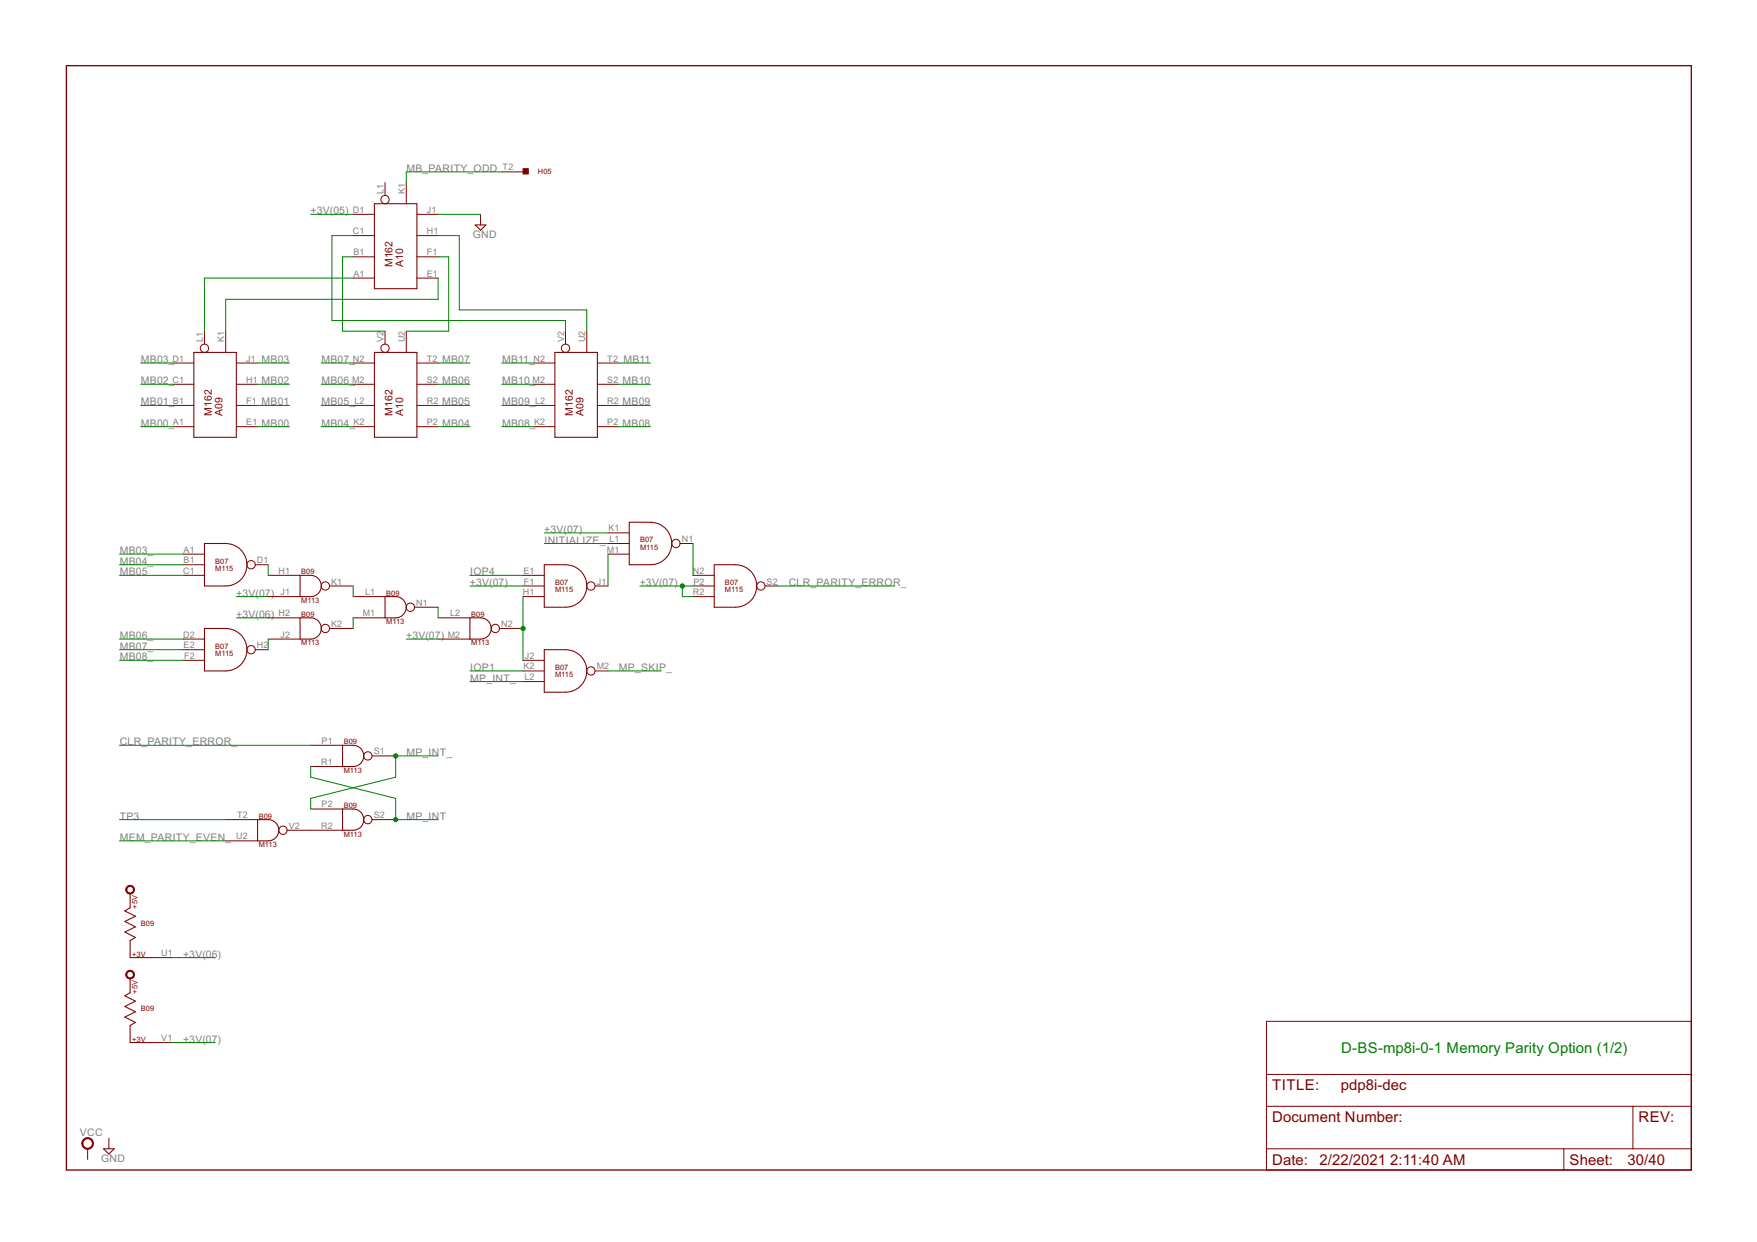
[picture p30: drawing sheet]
<svg xmlns="http://www.w3.org/2000/svg" width="420mm" height="297mm" viewBox="0 0 420 297" stroke-linecap="round" stroke-linejoin="round" font-family="sans-serif">
<defs><g id="words">
<text font-size="4" fill="#008000" x="320.7" y="251.9">D-BS-mp8i-0-1 Memory Parity Option (1/2)</text>
<g font-size="4" fill="#800000">
<text x="304.2" y="260.8">TITLE:</text>
<text x="320.6" y="260.8">pdp8i-dec</text>
<text x="304.2" y="268.4">Document Number:</text>
<text x="391.8" y="268.4">REV:</text>
<text x="304.2" y="278.6">Date: 2/22/2021</text>
<text x="332.5" y="278.6">2:11:40 AM</text>
<text x="375.3" y="278.6">Sheet:</text>
<text x="389.2" y="278.6">30/40</text>
</g>
<g font-size="2.8" fill="#808080">
<text x="97.2" y="41.1">MB_PARITY_ODD</text>
<text x="74.3" y="51.3">+3V(05)</text>
<text x="113.1" y="57">GND</text>
<text x="33.7" y="86.8">MB03_</text>
<text x="62.5" y="86.8">MB03</text>
<text x="76.9" y="86.8">MB07_</text>
<text x="105.7" y="86.8">MB07</text>
<text x="120" y="86.8">MB11_</text>
<text x="149.1" y="86.8">MB11</text>
<text x="33.7" y="91.9">MB02_</text>
<text x="62.5" y="91.9">MB02</text>
<text x="76.9" y="91.9">MB06_</text>
<text x="105.7" y="91.9">MB06</text>
<text x="120" y="91.9">MB10_</text>
<text x="148.9" y="91.9">MB10</text>
<text x="33.7" y="97">MB01_</text>
<text x="62.5" y="97">MB01</text>
<text x="76.9" y="97">MB05_</text>
<text x="105.7" y="97">MB05</text>
<text x="120" y="97">MB09_</text>
<text x="148.9" y="97">MB09</text>
<text x="33.7" y="102.1">MB00_</text>
<text x="62.5" y="102.1">MB00</text>
<text x="76.9" y="102.1">MB04_</text>
<text x="105.7" y="102.1">MB04</text>
<text x="120" y="102.1">MB08_</text>
<text x="148.9" y="102.1">MB08</text>
<text x="130.2" y="127.4">+3V(07)</text>
<text x="130.2" y="130">INITIALIZE_</text>
<text x="28.6" y="132.5">MB03_</text>
<text x="28.6" y="137.6">MB05</text>
<text x="28.6" y="135.1">MB04_</text>
<text x="112.4" y="137.6">IOP4</text>
<text x="56.5" y="142.7">+3V(07)</text>
<text x="112.4" y="140.1">+3V(07)</text>
<text x="153" y="140.1">+3V(07)</text>
<text x="188.6" y="140.1">CLR_PARITY_ERROR_</text>
<text x="56.5" y="147.8">+3V(06)</text>
<text x="28.6" y="155.4">MB07_</text>
<text x="28.6" y="152.8">MB06_</text>
<text x="97.1" y="152.8">+3V(07)</text>
<text x="28.6" y="157.9">MB08_</text>
<text x="112.4" y="160.5">IOP1</text>
<text x="148" y="160.5">MP_SKIP_</text>
<text x="112.4" y="163">MP_INT_</text>
<text x="28.6" y="178.2">CLR_PARITY_ERROR_</text>
<text x="97.2" y="180.8">MP_INT_</text>
<text x="28.6" y="196">TP3</text>
<text x="97.2" y="196">MP_INT</text>
<text x="28.6" y="201.1">MEM_PARITY_EVEN_</text>
<text x="43.8" y="229">+3V(06)</text>
<text x="43.8" y="249.3">+3V(07)</text>
<text x="19.1" y="271.6">VCC</text>
<text x="24.2" y="277.9">GND</text>
</g>
<g font-size="2.8" fill="#800000">
<text x="93.8" y="63.9" transform="rotate(-90 93.8 63.9)">M162</text>
<text x="96.4" y="63.9" transform="rotate(-90 96.4 63.9)">A10</text>
<text x="50.7" y="99.5" transform="rotate(-90 50.7 99.5)">M162</text>
<text x="53.2" y="99.5" transform="rotate(-90 53.2 99.5)">A09</text>
<text x="93.8" y="99.5" transform="rotate(-90 93.8 99.5)">M162</text>
<text x="96.4" y="99.5" transform="rotate(-90 96.4 99.5)">A10</text>
<text x="137" y="99.5" transform="rotate(-90 137 99.5)">M162</text>
<text x="139.6" y="99.5" transform="rotate(-90 139.6 99.5)">A09</text>
</g>
<g font-size="2.4" fill="#808080">
<text x="120.2" y="40.7">T2</text>
<text x="91.7" y="46.3" transform="rotate(-90 91.7 46.3)">L1</text>
<text x="96.8" y="46.3" transform="rotate(-90 96.8 46.3)">K1</text>
<text x="84.4" y="50.9">D1</text>
<text x="102.1" y="50.9">J1</text>
<text x="84.4" y="56">C1</text>
<text x="102.1" y="56">H1</text>
<text x="84.5" y="61.1">B1</text>
<text x="102.1" y="61.1">F1</text>
<text x="84.5" y="66.1">A1</text>
<text x="102.1" y="66.1">E1</text>
<text x="48.5" y="81.9" transform="rotate(-90 48.5 81.9)">L1</text>
<text x="53.6" y="81.9" transform="rotate(-90 53.6 81.9)">K1</text>
<text x="91.7" y="81.9" transform="rotate(-90 91.7 81.9)">V2</text>
<text x="96.8" y="81.9" transform="rotate(-90 96.8 81.9)">U2</text>
<text x="134.9" y="81.9" transform="rotate(-90 134.9 81.9)">V2</text>
<text x="140" y="81.9" transform="rotate(-90 140 81.9)">U2</text>
<text x="41.2" y="86.5">D1</text>
<text x="58.9" y="86.5">J1</text>
<text x="84.4" y="86.5">N2</text>
<text x="102.1" y="86.5">T2</text>
<text x="127.6" y="86.5">N2</text>
<text x="145.2" y="86.5">T2</text>
<text x="41.2" y="91.5">C1</text>
<text x="58.9" y="91.5">H1</text>
<text x="84.2" y="91.5">M2</text>
<text x="102.1" y="91.5">S2</text>
<text x="127.4" y="91.5">M2</text>
<text x="145.2" y="91.5">S2</text>
<text x="41.4" y="101.7">A1</text>
<text x="41.4" y="96.6">B1</text>
<text x="58.9" y="101.7">E1</text>
<text x="58.9" y="96.6">F1</text>
<text x="84.5" y="101.7">K2</text>
<text x="84.8" y="96.6">L2</text>
<text x="102.1" y="101.7">P2</text>
<text x="102.1" y="96.6">R2</text>
<text x="127.7" y="101.7">K2</text>
<text x="127.9" y="96.6">L2</text>
<text x="145.2" y="101.7">P2</text>
<text x="145.2" y="96.6">R2</text>
<text x="145.5" y="127.1">K1</text>
<text x="145.7" y="129.6">L1</text>
<text x="163" y="129.6">N1</text>
<text x="43.8" y="137.3">C1</text>
<text x="43.9" y="132.2">A1</text>
<text x="43.9" y="134.7">B1</text>
<text x="61.4" y="134.7">D1</text>
<text x="66.6" y="137.3">H1</text>
<text x="125.2" y="137.3">E1</text>
<text x="145.2" y="132.2">M1</text>
<text x="165.7" y="137.3">N2</text>
<text x="67.1" y="142.3">J1</text>
<text x="79.2" y="139.8">K1</text>
<text x="87.3" y="142.3">L1</text>
<text x="125" y="142.3">H1</text>
<text x="125.3" y="139.8">F1</text>
<text x="142.7" y="139.8">J1</text>
<text x="165.7" y="142.3">R2</text>
<text x="165.8" y="139.8">P2</text>
<text x="183.3" y="139.8">S2</text>
<text x="66.6" y="147.4">H2</text>
<text x="79.2" y="150">K2</text>
<text x="86.7" y="147.4">M1</text>
<text x="99.5" y="144.9">N1</text>
<text x="107.6" y="147.4">L2</text>
<text x="119.8" y="150">N2</text>
<text x="43.8" y="152.5">D2</text>
<text x="43.9" y="155">E2</text>
<text x="61.4" y="155">H2</text>
<text x="67.1" y="152.5">J2</text>
<text x="107.1" y="152.5">M2</text>
<text x="44" y="157.6">F2</text>
<text x="125.2" y="160.1">K2</text>
<text x="125.5" y="157.6">J2</text>
<text x="142.7" y="160.1">M2</text>
<text x="125.4" y="162.6">L2</text>
<text x="76.9" y="177.9">P1</text>
<text x="76.8" y="183">R1</text>
<text x="89.4" y="180.4">S1</text>
<text x="56.7" y="195.7">T2</text>
<text x="76.9" y="193.1">P2</text>
<text x="89.4" y="195.7">S2</text>
<text x="56.5" y="200.7">U2</text>
<text x="69" y="198.2">V2</text>
<text x="76.8" y="198.2">R2</text>
<text x="38.6" y="228.7">U1</text>
<text x="38.6" y="249">V1</text>
</g>
<g font-size="2" fill="#800000">
<text x="128.6" y="41.6">H05</text>
<text x="153" y="129.7">B07</text>
<text x="153" y="131.5">M115</text>
<text x="51.5" y="134.8">B07</text>
<text x="51.5" y="136.6">M115</text>
<text x="72" y="137.4">B09</text>
<text x="92.4" y="142.4">B09</text>
<text x="132.7" y="139.9">B07</text>
<text x="132.7" y="141.7">M115</text>
<text x="173.4" y="139.9">B07</text>
<text x="173.4" y="141.7">M115</text>
<text x="72" y="144.2">M113</text>
<text x="72" y="147.5">B09</text>
<text x="92.4" y="149.3">M113</text>
<text x="112.7" y="147.5">B09</text>
<text x="51.5" y="155.1">B07</text>
<text x="72" y="154.4">M113</text>
<text x="112.7" y="154.4">M113</text>
<text x="51.5" y="156.9">M115</text>
<text x="132.7" y="160.2">B07</text>
<text x="132.7" y="162">M115</text>
<text x="82.2" y="178">B09</text>
<text x="82.2" y="184.8">M113</text>
<text x="61.9" y="195.8">B09</text>
<text x="82.2" y="193.2">B09</text>
<text x="61.9" y="202.6">M113</text>
<text x="82.2" y="200.1">M113</text>
<text x="32.9" y="217.4" transform="rotate(-90 32.9 217.4)">+5V</text>
<text x="33.7" y="221.4">B09</text>
<text x="31.6" y="228.8">+3V</text>
<text x="32.9" y="237.7" transform="rotate(-90 32.9 237.7)">+5V</text>
<text x="33.7" y="241.7">B09</text>
<text x="31.6" y="249.1">+3V</text>
</g>
</g></defs>
<path d="M15.9 15.7h388.6v264.1h-388.6z" fill="none" stroke="#800000" stroke-width=".32"/>
<g fill="none" stroke="#800000" stroke-width=".24">
<path d="M84.5 56.3h5M84.5 51.3h5M92.1 43.6v3.1M97.2 43.6v5.1M99.7 56.3h5.1M99.7 51.3h5.1M114.9 51.3v2.5M120 41.1h5.1M48.9 79.2v3.1M54 79.2v5.1M84.5 66.5h5M84.5 61.4h5"/>
<path d="M92.1 79.2v3.1M97.2 79.2v5.1M99.7 66.5h5.1M99.7 61.4h5.1M135.2 79.2v3.1M140.3 79.2v5.1M41.3 97h5.1M41.3 91.9h5.1M41.3 86.8h5.1M56.5 97h5.1M56.5 91.9h5.1M56.5 86.8h5.1"/>
<path d="M84.5 97h5M84.5 91.9h5M84.5 86.8h5M99.7 97h5.1M99.7 91.9h5.1M99.7 86.8h5.1M127.6 97h5.1M127.6 91.9h5.1M127.6 86.8h5.1M142.9 97h5M142.9 91.9h5M142.9 86.8h5"/>
<path d="M41.3 102h5.1M56.5 102h5.1M84.5 102h5M99.7 102h5.1M127.6 102h5.1M142.9 102h5M43.8 132.5h5.1M43.8 135.1h5.1M43.8 137.6h5.1M61 135.1h3.1M64.1 137.6h7.7M125.1 137.6h5.1"/>
<path d="M145.4 132.5h5.1M145.4 127.4h5.1M145.4 130h5.1M162.6 130h3.1M165.7 137.6h5.1M43.8 152.8h5.1M43.8 155.4h5.1M43.8 157.9h5.1M61 155.4h3.1M64.1 142.7h7.7M64.1 152.8h7.7M64.1 147.8h7.7"/>
<path d="M78.8 140.1h5.7M78.8 150.3h5.7M84.5 142.7h7.6M84.5 147.8h7.6M99.1 145.2h5.7M104.8 152.8h7.6M104.8 147.8h7.6M119.4 150.3h5.7M125.1 140.1h5.1M125.1 142.7h5.1M125.1 157.9h5.1M142.3 140.1h3.1"/>
<path d="M165.7 140.1h5.1M165.7 142.7h5.1M182.9 140.1h3.1M74.3 178.2h7.6M125.1 160.5h5.1M125.1 163h5.1M142.3 160.5h3.1M54 196h7.6M68.6 198.6h13.3M74.3 183.3h7.6M74.3 193.5h7.6M89 180.8h5.6"/>
<path d="M89 196h5.6M54 201.1h7.6M36.2 229h5.1M36.2 249.3h5.1M302.9 244.3h101.6v35.5h-101.6zM302.9 257h101.6M21 274.7v2.6M26 272.2v2.5M302.9 264.6h101.6M302.9 274.7h101.6M374 274.7v5.1M390.5 264.6v10.1"/>
<circle cx="92.1" cy="47.7" r=".99"/>
<circle cx="48.9" cy="83.3" r=".99"/>
<circle cx="92.1" cy="83.3" r=".99"/>
<circle cx="135.2" cy="83.3" r=".99"/>
<circle cx="60" cy="135.1" r=".99"/>
<circle cx="161.6" cy="130" r=".99"/>
<circle cx="60" cy="155.4" r=".99"/>
<circle cx="77.8" cy="140.1" r=".99"/>
<circle cx="77.8" cy="150.3" r=".99"/>
<circle cx="98.1" cy="145.2" r=".99"/>
<circle cx="118.4" cy="150.3" r=".99"/>
<circle cx="141.3" cy="140.1" r=".99"/>
<circle cx="181.9" cy="140.1" r=".99"/>
<circle cx="141.3" cy="160.5" r=".99"/>
<circle cx="67.7" cy="198.6" r=".99"/>
<circle cx="88" cy="180.8" r=".99"/>
<circle cx="88" cy="196" r=".99"/>
</g>
<g fill="#800000" stroke="#800000" stroke-width=".24">
<path d="M19.9 272.5a1.39 1.39 0 0 1 2.2 .3 1.39 1.39 0 0 1-.8 2 1.39 1.39 0 0 1-1.7-1.3h.2a1.15 1.15 0 0 1 1.6-1.1 1.15 1.15 0 0 1 .3 1.9 1.15 1.15 0 0 1-1.8-.6l-.1-.2h-.2z" fill-rule="evenodd"/>
<path d="M30.5 212a1.04 1.04 0 0 1 1.5 .3 1.04 1.04 0 0 1-.6 1.5 1.04 1.04 0 0 1-1.3-1h.2a.79 .79 0 0 1 1.2-.7 .79 .79 0 0 1 .1 1.4 .79 .79 0 0 1-1.2-.5l-.1-.2h-.2z" fill-rule="evenodd"/>
<path d="M30.5 232.3a1.04 1.04 0 0 1 1.5 .3 1.04 1.04 0 0 1-.6 1.5 1.04 1.04 0 0 1-1.3-1h.2a.79 .79 0 0 1 1.2-.7 .79 .79 0 0 1 .1 1.4 .79 .79 0 0 1-1.2-.5l-.1-.2h-.2z" fill-rule="evenodd"/>
</g>
<g fill="none" stroke="#800000" stroke-width=".25">
<path d="M89.5 48.7h10.2v20.3h-10.2zM113.6 53.8h2.6l-1.3 1.3zM46.4 84.3h10.1v20.3h-10.1zM89.5 84.3h10.2v20.3h-10.2zM132.7 84.3h10.2v20.3h-10.2zM48.9 130h5.1a5.1 5.1 0 0 1 5 5.1 5.1 5.1 0 0 1-5 5h-5.1zM71.8 137.6h2.5a2.54 2.54 0 0 1 2.5 2.5 2.54 2.54 0 0 1-2.5 2.6h-2.5zM130.2 135.1h5a5.1 5.1 0 0 1 5.1 5 5.1 5.1 0 0 1-5.1 5.1h-5zM150.5 124.9h5.1a5.1 5.1 0 0 1 5 5.1 5.1 5.1 0 0 1-5 5.1h-5.1zM170.8 135.1h5.1a5.1 5.1 0 0 1 5.1 5 5.1 5.1 0 0 1-5.1 5.1h-5.1zM48.9 150.3h5.1a5.1 5.1 0 0 1 5 5.1 5.1 5.1 0 0 1-5 5.1h-5.1zM71.8 147.8h2.5a2.54 2.54 0 0 1 2.5 2.5 2.54 2.54 0 0 1-2.5 2.5h-2.5z"/>
<path d="M92.1 142.7h2.5a2.54 2.54 0 0 1 2.6 2.5 2.54 2.54 0 0 1-2.6 2.6h-2.5zM112.4 147.8h2.5a2.54 2.54 0 0 1 2.6 2.5 2.54 2.54 0 0 1-2.6 2.5h-2.5zM130.2 155.4h5a5.1 5.1 0 0 1 5.1 5.1 5.1 5.1 0 0 1-5.1 5h-5zM81.9 178.2h2.6a2.54 2.54 0 0 1 2.5 2.6 2.54 2.54 0 0 1-2.5 2.5h-2.6zM61.6 196h2.5a2.54 2.54 0 0 1 2.6 2.6 2.54 2.54 0 0 1-2.6 2.5h-2.5zM81.9 193.5h2.6a2.54 2.54 0 0 1 2.5 2.5 2.54 2.54 0 0 1-2.5 2.6h-2.6zM31.1 213.8v3.3l-1.3 .8 2.6 1.2-2.6 1.3 2.6 1.3-2.6 1.2 2.6 1.3-1.3 .8v4h5.1M31.1 234.1v3.3l-1.3 .8 2.6 1.2-2.6 1.3 2.6 1.3-2.6 1.2 2.6 1.3-1.3 .8v4h5.1M24.8 274.7h2.5l-1.3 1.3z"/>
</g>
<path d="M125.1 40.3h1.2v1.3h-1.2z" fill="#800000" stroke="#800000" stroke-width=".24"/>
<g fill="none" stroke="#008000" stroke-width=".24">
<path d="M74.3 51.3h10.2M84.5 56.3h-5.1v20.4h55.8v2.5M104.8 56.3h5v17.8h30.5v5.1M104.8 51.3h10.1M120 41.1h-22.8v2.5M84.5 66.5h-35.6v12.7M84.5 61.4h-2.6v17.8h10.2M104.8 66.5v5.1h-50.8v7.6M104.8 61.4h2.5v17.8h-10.1M33.7 97h7.6M33.7 86.8h7.6M33.7 91.9h7.6"/>
<path d="M61.6 97h7.6M61.6 86.8h7.6M61.6 91.9h7.6M76.8 97h7.7M76.8 86.8h7.7M76.8 91.9h7.7M104.8 97h7.6M104.8 86.8h7.6M104.8 91.9h7.6M120 97h7.6M120 86.8h7.6M120 91.9h7.6"/>
<path d="M147.9 97h7.7M147.9 86.8h7.7M147.9 91.9h7.7M33.7 102h7.6M61.6 102h7.6M76.8 102h7.7M104.8 102h7.6M120 102h7.6M147.9 102h7.7M28.6 132.5h15.2M28.6 137.6h15.2M28.6 135.1h15.2"/>
<path d="M64.1 135.1v2.5M112.4 137.6h12.7M130.2 127.4h15.2M130.2 130h15.2M145.4 132.5v7.6M165.7 130v7.6M28.6 155.4h15.2M28.6 152.8h15.2M28.6 157.9h15.2M56.5 142.7h7.6M56.5 147.8h7.6M64.1 152.8v2.6"/>
<path d="M84.5 140.1v2.6M84.5 147.8v2.5M97.2 152.8h7.6M104.8 145.2v2.6M112.4 140.1h12.7M125.1 142.7v15.2M153 140.1h12.7M163.2 140.1v2.6h2.5M186 140.1h28M28.6 178.2h45.7M112.4 160.5h12.7M112.4 163h12.7"/>
<path d="M145.4 160.5h12.7M28.6 196h25.4M74.3 183.3v2.6l20.3 5v5.1h10.2M104.8 180.8h-10.2v5.1l-20.3 5v2.6M28.6 201.1h25.4M41.3 229h10.1M41.3 249.3h10.1"/>
</g>
<g fill="#008000" stroke="#008000" stroke-width=".24">
<circle cx="163.2" cy="140.1" r=".51"/>
<circle cx="125.1" cy="150.3" r=".51"/>
<circle cx="94.6" cy="180.8" r=".51"/>
<circle cx="94.6" cy="196" r=".51"/>
</g>
<use href="#words"/>
</svg>
